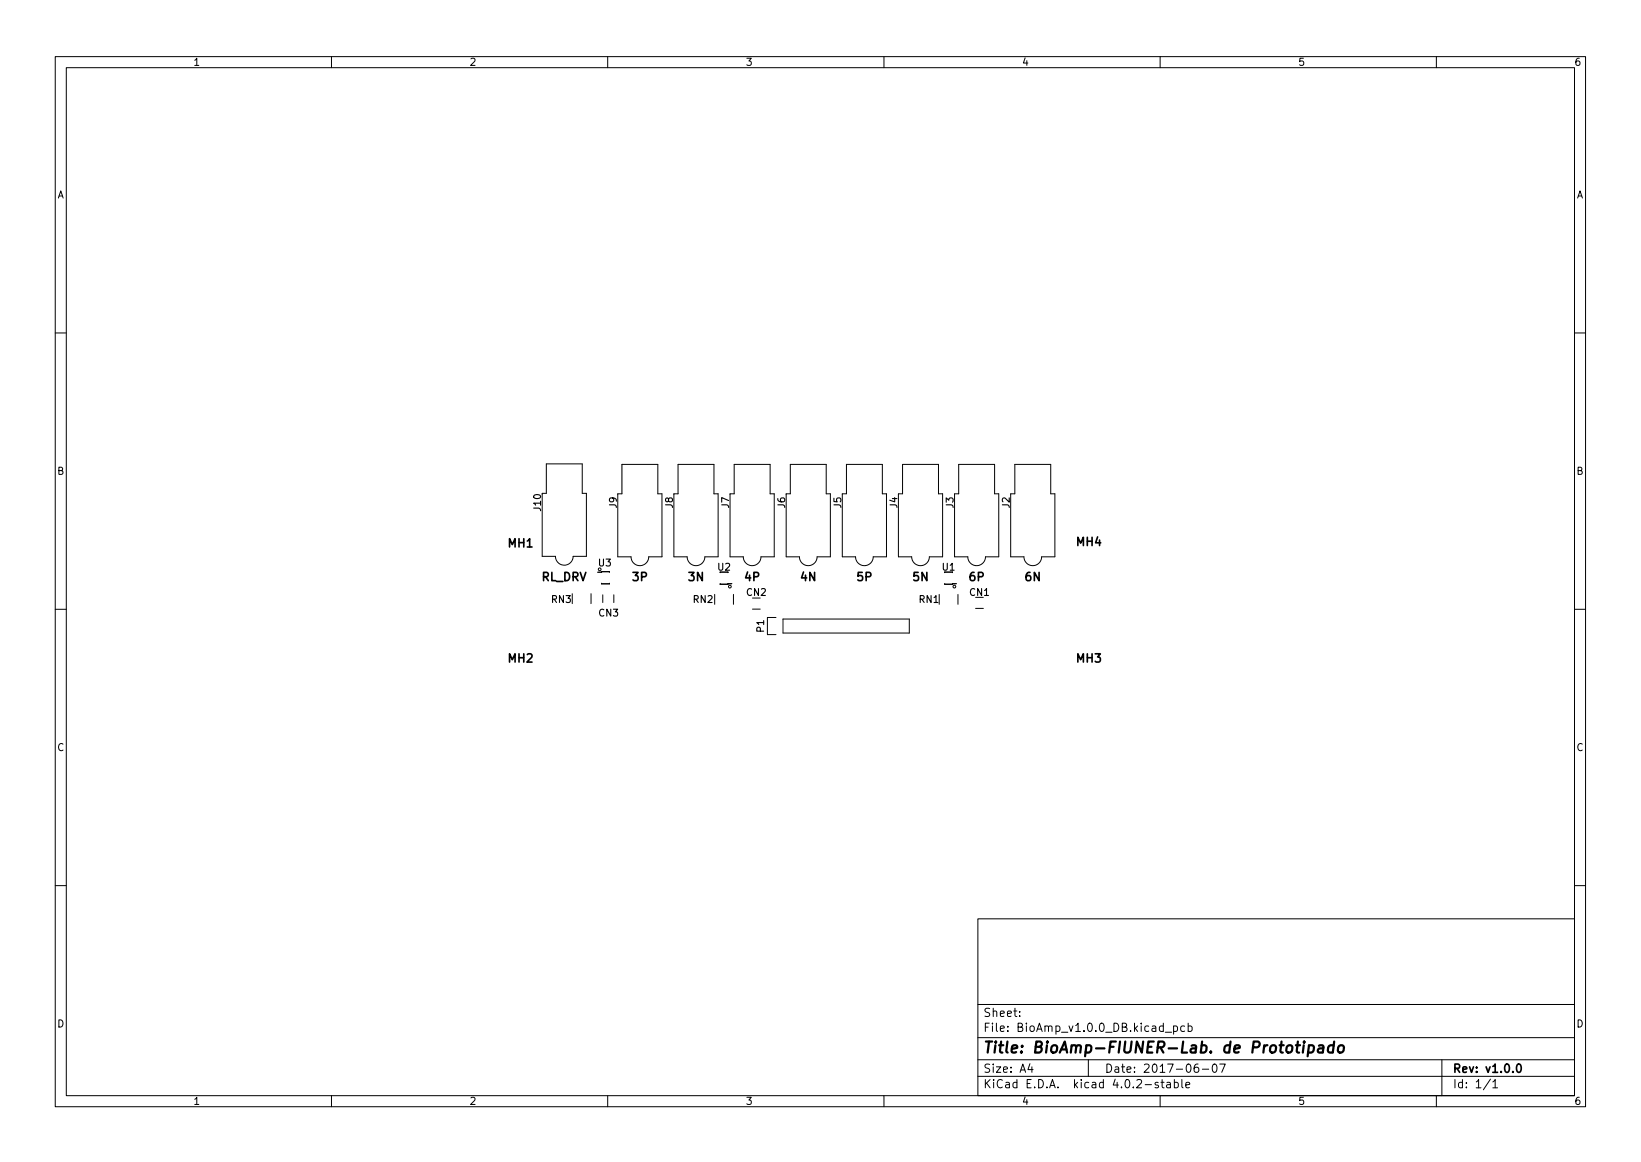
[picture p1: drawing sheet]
<svg xmlns="http://www.w3.org/2000/svg" width="297mm" height="210mm" viewBox="0 0 297 210" stroke-linecap="round" stroke-linejoin="round" font-family="sans-serif">
<defs><g id="words">
<text font-size="2.8" x="178" y="190.6">Title: BioAmp-FIUNER-Lab. de Prototipado</text>
<g font-size="2.1">
<text x="92" y="99">MH1</text>
<text x="194.9" y="98.8">MH4</text>
<text x="97.9" y="105.1">RL_DRV</text>
<text x="114.5" y="105.1">3P</text>
<text x="124.6" y="105.1">3N</text>
<text x="134.9" y="105.1">4P</text>
<text x="145" y="105.1">4N</text>
<text x="155.2" y="105.1">5P</text>
<text x="165.3" y="105.1">5N</text>
<text x="175.5" y="105.1">6P</text>
<text x="185.6" y="105.1">6N</text>
<text x="92" y="119.9">MH2</text>
<text x="194.9" y="119.9">MH3</text>
<text x="178" y="184">Sheet:</text>
<text x="178" y="186.7">File: BioAmp_v1.0.0_DB.kicad_pcb</text>
<text x="178" y="196.9">KiCad E.D.A. kicad 4.0.2-stable</text>
<text x="178" y="194.1">Size: A4</text>
<text x="200" y="194.1">Date: 2017-06-07</text>
<text x="263" y="194.1">Rev: v1.0.0</text>
<text x="263" y="196.9">Id: 1/1</text>
</g>
<g font-size="1.8">
<text x="35" y="11.9">1</text>
<text x="85" y="11.9">2</text>
<text x="135" y="11.9">3</text>
<text x="185" y="11.9">4</text>
<text x="235" y="11.9">5</text>
<text x="285" y="11.9">6</text>
<text x="10.3" y="35.9">A</text>
<text x="285.3" y="35.9">A</text>
<text x="10.3" y="85.9">B</text>
<text x="285.3" y="85.9">B</text>
<text x="10.3" y="135.9">C</text>
<text x="285.3" y="135.9">C</text>
<text x="10.3" y="185.9">D</text>
<text x="285.3" y="185.9">D</text>
<text x="35" y="199.9">1</text>
<text x="85" y="199.9">2</text>
<text x="135" y="199.9">3</text>
<text x="185" y="199.9">4</text>
<text x="235" y="199.9">5</text>
<text x="285" y="199.9">6</text>
</g>
<g font-size="1.7">
<text x="97.9" y="92.4" transform="rotate(-90 97.9 92.4)">J10</text>
<text x="111.6" y="91.9" transform="rotate(-90 111.6 91.9)">J9</text>
<text x="121.8" y="91.9" transform="rotate(-90 121.8 91.9)">J8</text>
<text x="131.9" y="91.9" transform="rotate(-90 131.9 91.9)">J7</text>
<text x="142.1" y="91.9" transform="rotate(-90 142.1 91.9)">J6</text>
<text x="152.3" y="91.9" transform="rotate(-90 152.3 91.9)">J5</text>
<text x="162.4" y="91.9" transform="rotate(-90 162.4 91.9)">J4</text>
<text x="172.6" y="91.9" transform="rotate(-90 172.6 91.9)">J3</text>
<text x="182.7" y="91.9" transform="rotate(-90 182.7 91.9)">J2</text>
<text x="108.4" y="102.5">U3</text>
<text x="130" y="103.2">U2</text>
<text x="135.2" y="107.8">CN2</text>
<text x="170.6" y="103.2">U1</text>
<text x="175.6" y="107.8">CN1</text>
<text x="99.9" y="109.1">RN3</text>
<text x="108.4" y="111.5">CN3</text>
<text x="125.5" y="109.1">RN2</text>
<text x="166.4" y="109.1">RN1</text>
<text x="138.3" y="114.3" transform="rotate(-90 138.3 114.3)">P1</text>
</g>
</g></defs>
<g fill="none" stroke="#000" stroke-width=".18">
<path d="M10 10.2h277v190.1h-277zM12 12.2h273v186.1h-273zM60 10.2v2M110 10.2v2M160 10.2v2M210 10.2v2M260 10.2v2M10 60.2h2M285 60.2h2M98.1 89.3h.8v-5.4h6.5v5.4h.7v11.4h-2.4a1.6 1.6 0 0 1-1.6 1.6 1.6 1.6 0 0 1-1.6-1.6h-2.4v-11.3M112.6 84h6.5v5.4h.7v11.4h-2.4a1.6 1.6 0 0 1-1.6 1.6 1.6 1.6 0 0 1-1.6-1.6h-2.4v-11.4h.8zM122.7 84h6.5v5.4h.8v11.4h-2.4a1.6 1.6 0 0 1-1.6 1.6 1.6 1.6 0 0 1-1.6-1.6h-2.4v-11.4h.7z"/>
<path d="M132.9 84h6.5v5.4h.7v11.4h-2.4a1.6 1.6 0 0 1-1.6 1.6 1.6 1.6 0 0 1-1.6-1.6h-2.4v-11.4h.8zM143.1 84h6.5v5.4h.7v11.4h-2.4a1.6 1.6 0 0 1-1.6 1.6 1.6 1.6 0 0 1-1.6-1.6h-2.4v-11.4h.8zM153.2 84h6.5v5.4h.8v11.4h-2.4a1.6 1.6 0 0 1-1.6 1.6 1.6 1.6 0 0 1-1.6-1.6h-2.4v-11.4h.7zM163.4 84h6.5v5.4h.7v11.4h-2.4a1.6 1.6 0 0 1-1.6 1.6 1.6 1.6 0 0 1-1.6-1.6h-2.4v-11.4h.8zM173.5 84h6.5v5.4h.8v11.4h-2.4a1.6 1.6 0 0 1-1.6 1.6 1.6 1.6 0 0 1-1.6-1.6h-2.4v-11.4h.7zM183.7 84h6.5v5.4h.7v11.4h-2.4a1.6 1.6 0 0 1-1.6 1.6 1.6 1.6 0 0 1-1.6-1.6h-2.4v-11.4h.8zM10 110.2h2M107 107.4v1.8M108.2 103.5h.7v-.1h1.4v.1M108.9 105.5v.1h1.4v-.1M109.1 107.6v1.4M111.1 107.6v1.4"/>
<path d="M130.4 105.6v.1l2.1-.1M132.8 107.6v1.8M136.2 110.2h1.4M140.5 111.7h-1.6v3.1h1.6M141.7 112h22.9v2.5h-22.9zM171 105.6v.1l2.1-.1M173.4 107.6v1.8M176.6 110.1h1.4M285 110.2h2M10 160.2h2M177 166.3h108v32h-108zM285 160.2h2"/>
<path d="M60 198.3v2M110 198.3v2M160 198.3v2M177 194.8h108M177 191.8h108M177 187.8h108M177 181.8h108M184.6 183.8v.1M184.6 183v.1M186.4 192.5l-.3 1h.9M186.8 193v1M197 191.8v3"/>
<path d="M209.6 195.9l-.3-.1-.2 .2v.3l.5 .1v.4h-.5M210 198.3v2M210.1 195.8h.6M210.4 195.3v1.3l.3 .2M210.9 186.8h1.2M211.2 195.9h.6l.1 .9M211.9 196.2l-.5 .1a.29 .29 0 0 0-.3 .2 .29 .29 0 0 0 .3 .3h.5M212.4 185.7l.5-.1 .2 .3v.4l-.1 .3h-.6M212.4 185.6v1.5M212.6 195.9l.4-.1 .3 .3v.4l-.2 .3h-.5M212.6 195.3v1.5M213.9 195.3v1.3l.2 .2"/>
<path d="M214.4 185.7l-.4-.1-.3 .3v.4l.2 .3h.5M214.6 196.3l.8-.1-.1-.3-.4-.1-.3 .2 .1 .8h.6M215.1 185.7l.4-.1 .3 .3v.4l-.2 .3h-.5M215.1 185.1v1.5M216.9 192.5a.59 .59 0 0 0-.8 .7v.5l.2 .3h.4l.2-.1 .1-.5-.1-.2-.5-.1-.3 .3M217.6 193.5h1.2M219.6 192.6l.2-.1a.8 .8 0 0 1 .5 .8 .8 .8 0 0 1-.5 .7 1 1 0 0 1-.2-1.4zM220.8 192.5h1l-.7 1.5M260 198.3v2M261 191.8v6.5M269.8 195.3l-1.3 1.9M270.2 195.8l.4-.5v1.5"/>
<path d="M270.2 196.8h.9"/>
<circle cx="108.6" cy="103" r=".25"/>
<circle cx="132.1" cy="106.1" r=".25"/>
<circle cx="172.8" cy="106.1" r=".25"/>
</g>
<path d="M274.7 192.6l.2-.1a.8 .8 0 0 1 .5 .8 .8 .8 0 0 1-.5 .7 1 1 0 0 1-.2-1.4z" fill="none" stroke="#000" stroke-width=".3"/>
<path d="M236 189.1l-.2 1.4M236.1 188.5l-.1 .1v.1l.2-.1-.1-.1-.1 .2M236.9 189.2l.2-.1 .6 .1 .1 .3v.6a.66 .66 0 0 1-1 .3M236.9 189.1l-.2 2M238.7 189.2l.2-.1 .6 .1-.1 1.3M239.5 189.6l-.6 .1a.4 .4 0 0 0-.4 .3 .4 .4 0 0 0 .3 .5l.7-.1M241.4 189.2a.66 .66 0 0 0-1 .3l-.1 .6 .2 .3 .2 .1 .6-.1M241.5 188.5l-.2 2M242.3 189.3a.52 .52 0 0 1 .6-.2 .52 .52 0 0 1 .4 .4l-.1 .6a.55 .55 0 0 1-.5 .4 .55 .55 0 0 1-.5-.4z" fill="none" stroke="#000" stroke-width=".4"/>
<use href="#words"/>
</svg>
